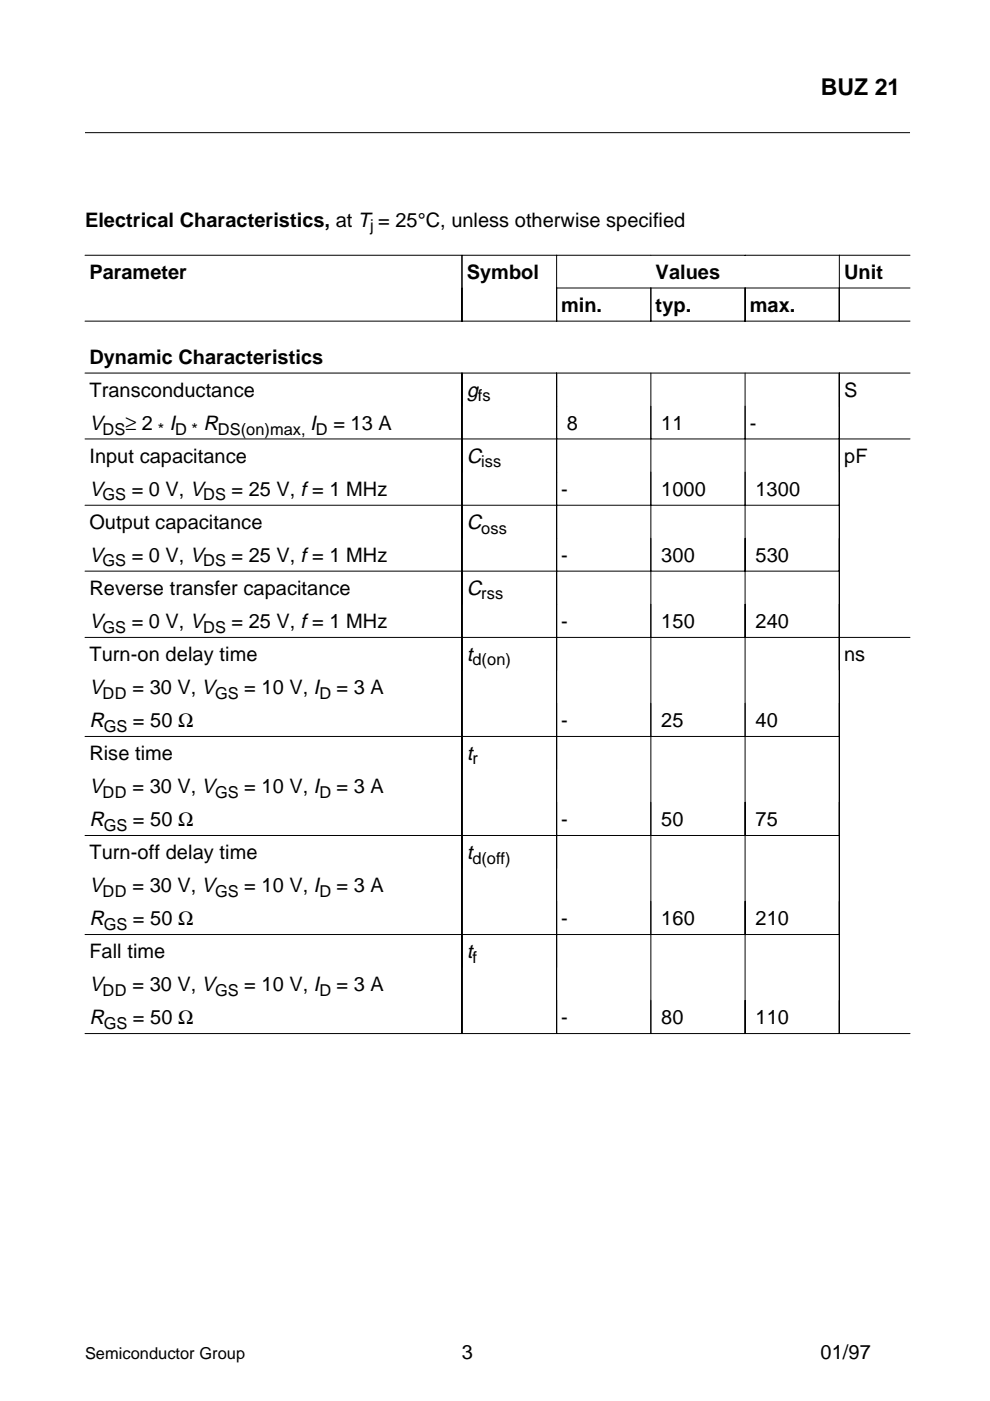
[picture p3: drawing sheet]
<svg xmlns="http://www.w3.org/2000/svg" width="210mm" height="297mm" viewBox="0 0 210 297" stroke-linecap="round" stroke-linejoin="round" font-family="sans-serif">
<defs><g id="words">
<text font-size="4.9" x="174.1" y="20.1">BUZ 21</text>
<g font-size="4.3">
<text x="99" y="84.2">g</text>
<text x="19" y="91.2">V</text>
<text x="36" y="91.2">I</text>
<text x="43.2" y="91.2">R</text>
<text x="65.8" y="91.2">I</text>
<text x="99" y="98.1">C</text>
<text x="19" y="105.2">V</text>
<text x="99" y="112.2">C</text>
<text x="19" y="119.1">V</text>
<text x="99" y="126.2">C</text>
<text x="19" y="133.2">V</text>
<text x="99" y="140.2">t</text>
<text x="19" y="147.2">V</text>
<text x="19" y="154.2">R</text>
<text x="99" y="161.2">t</text>
<text x="19" y="168.2">V</text>
<text x="19" y="175.2">R</text>
<text x="99" y="182.2">t</text>
<text x="19" y="189.2">V</text>
<text x="19" y="196.2">R</text>
<text x="99" y="203.2">t</text>
<text x="19" y="210.2">V</text>
<text x="19" y="217.2">R</text>
</g>
<g font-size="4.2">
<text x="18" y="48.1">Electrical Characteristics, at T = 25°C, unless otherwise specified</text>
<text x="19" y="59.2">Parameter</text>
<text x="99" y="59.2">Symbol</text>
<text x="139" y="59.2">Values</text>
<text x="179" y="59.2">Unit</text>
<text x="118.9" y="66.1">min.</text>
<text x="139" y="66.1">typ.</text>
<text x="159" y="66.1">max.</text>
<text x="19" y="77.1">Dynamic Characteristics</text>
<text x="19" y="84.2">Transconductance</text>
<text x="179" y="84.2">S</text>
<text x="26.6" y="91.1">≥ 2</text>
<text x="70.7" y="91.2">= 13 A</text>
<text x="120.1" y="91.2">8</text>
<text x="140.2" y="91.2">11</text>
<text x="159" y="91.2">-</text>
<text x="19" y="98.1">Input capacitance</text>
<text x="179" y="98.1">pF</text>
<text x="27.9" y="105.2">= 0 V, V</text>
<text x="49.1" y="105.2">= 25 V, f = 1 MHz</text>
<text x="118.9" y="105.2">-</text>
<text x="140.2" y="105.2">1000</text>
<text x="160.2" y="105.2">1300</text>
<text x="19" y="112.2">Output capacitance</text>
<text x="27.9" y="119.1">= 0 V, V</text>
<text x="49.1" y="119.1">= 25 V, f = 1 MHz</text>
<text x="118.9" y="119.1">-</text>
<text x="140.2" y="119.1">300</text>
<text x="160.2" y="119.1">530</text>
<text x="19" y="126.2">Reverse transfer capacitance</text>
<text x="27.9" y="133.2">= 0 V, V</text>
<text x="49.1" y="133.2">= 25 V, f = 1 MHz</text>
<text x="118.9" y="133.2">-</text>
<text x="140.2" y="133.2">150</text>
<text x="160.2" y="133.2">240</text>
<text x="19" y="140.2">Turn-on delay time</text>
<text x="179" y="140.2">ns</text>
<text x="28.1" y="147.2">= 30 V, V</text>
<text x="51.8" y="147.2">= 10 V, I</text>
<text x="71.4" y="147.2">= 3 A</text>
<text x="28.2" y="154.2">= 50 Ω</text>
<text x="118.9" y="154.2">-</text>
<text x="140.2" y="154.2">25</text>
<text x="160.2" y="154.2">40</text>
<text x="19" y="161.2">Rise time</text>
<text x="28.1" y="168.2">= 30 V, V</text>
<text x="51.8" y="168.2">= 10 V, I</text>
<text x="71.4" y="168.2">= 3 A</text>
<text x="28.2" y="175.2">= 50 Ω</text>
<text x="118.9" y="175.2">-</text>
<text x="140.2" y="175.2">50</text>
<text x="160.2" y="175.2">75</text>
<text x="19" y="182.2">Turn-off delay time</text>
<text x="28.1" y="189.2">= 30 V, V</text>
<text x="51.8" y="189.2">= 10 V, I</text>
<text x="71.4" y="189.2">= 3 A</text>
<text x="28.2" y="196.2">= 50 Ω</text>
<text x="118.9" y="196.2">-</text>
<text x="140.2" y="196.2">160</text>
<text x="160.2" y="196.2">210</text>
<text x="19" y="203.2">Fall time</text>
<text x="28.1" y="210.2">= 30 V, V</text>
<text x="51.8" y="210.2">= 10 V, I</text>
<text x="71.4" y="210.2">= 3 A</text>
<text x="28.2" y="217.2">= 50 Ω</text>
<text x="118.9" y="217.2">-</text>
<text x="140.2" y="217.2">80</text>
<text x="160.2" y="217.2">110</text>
<text x="97.9" y="288.1">3</text>
<text x="174" y="288.1">01/97</text>
</g>
<g font-size="3.5">
<text x="78.5" y="49">j</text>
<text x="101.3" y="85.1">fs</text>
<text x="21.7" y="92.1">DS</text>
<text x="33.4" y="92.1">* D *</text>
<text x="46.2" y="92.1">DS(on)max, D</text>
<text x="102" y="99.1">iss</text>
<text x="21.7" y="106.1">GS</text>
<text x="43.1" y="106.1">DS</text>
<text x="102" y="113.1">oss</text>
<text x="21.7" y="120.1">GS</text>
<text x="43.1" y="120.1">DS</text>
<text x="102" y="127.1">rss</text>
<text x="21.7" y="134.1">GS</text>
<text x="43.1" y="134.1">DS</text>
<text x="100.2" y="141.1">d(on)</text>
<text x="21.7" y="148.1">DD</text>
<text x="45.6" y="148.1">GS</text>
<text x="67.7" y="148.1">D</text>
<text x="22" y="155.1">GS</text>
<text x="100.2" y="162.1">r</text>
<text x="21.7" y="169.1">DD</text>
<text x="45.6" y="169.1">GS</text>
<text x="67.7" y="169.1">D</text>
<text x="22" y="176.1">GS</text>
<text x="100.2" y="183.2">d(off)</text>
<text x="21.7" y="190.1">DD</text>
<text x="45.6" y="190.1">GS</text>
<text x="67.7" y="190.1">D</text>
<text x="22" y="197.1">GS</text>
<text x="100.2" y="204.1">f</text>
<text x="21.7" y="211.1">DD</text>
<text x="45.6" y="211.1">GS</text>
<text x="67.7" y="211.1">D</text>
<text x="22" y="218.1">GS</text>
<text x="18" y="288.1">Semiconductor Group</text>
</g>
</g></defs>
<g fill="none" stroke="#000" stroke-width=".21">
<path d="M18 28.1h174.9M18 54.1h79.9v14h20.1v-14M178 54.1v14h-40v-7v7h-20v-7h74.9M192.9 54.1h-95v14h-79.9M18 79.1h174.9M138 79.1v14h54.9M158 61.1v7M158 79.1v140M178 61.1v7h14.9M178 79.1v140h-40v-21M18 93.1h79.9v14h20.1v14h20M138 93.1h-20v-14v140h-20.1v-21h-79.9"/>
<path d="M138 93.1v14h40M138 86.1v7M18 107.1h79.9v14h20.1v14h20M138 107.1h-20v-14h-20.1v-14v140h-79.9M138 107.1v14h40M138 100.1v7M138 114.1v7M18 121.1h79.9v14h20.1v21h20M18 135.1h79.9v21h20.1v21h20M138 121.1v14h54.9M138 135.1v21h40M138 128.1v7"/>
<path d="M18 156.1h79.9v21h20.1v21h20M138 156.1v21h40M138 149.1v7M18 177.1h79.9v21h20.1v21h20v-7M138 177.1v21h40v21h14.9M138 170.1v7M138 191.1v7"/>
</g>
<use href="#words"/>
</svg>
